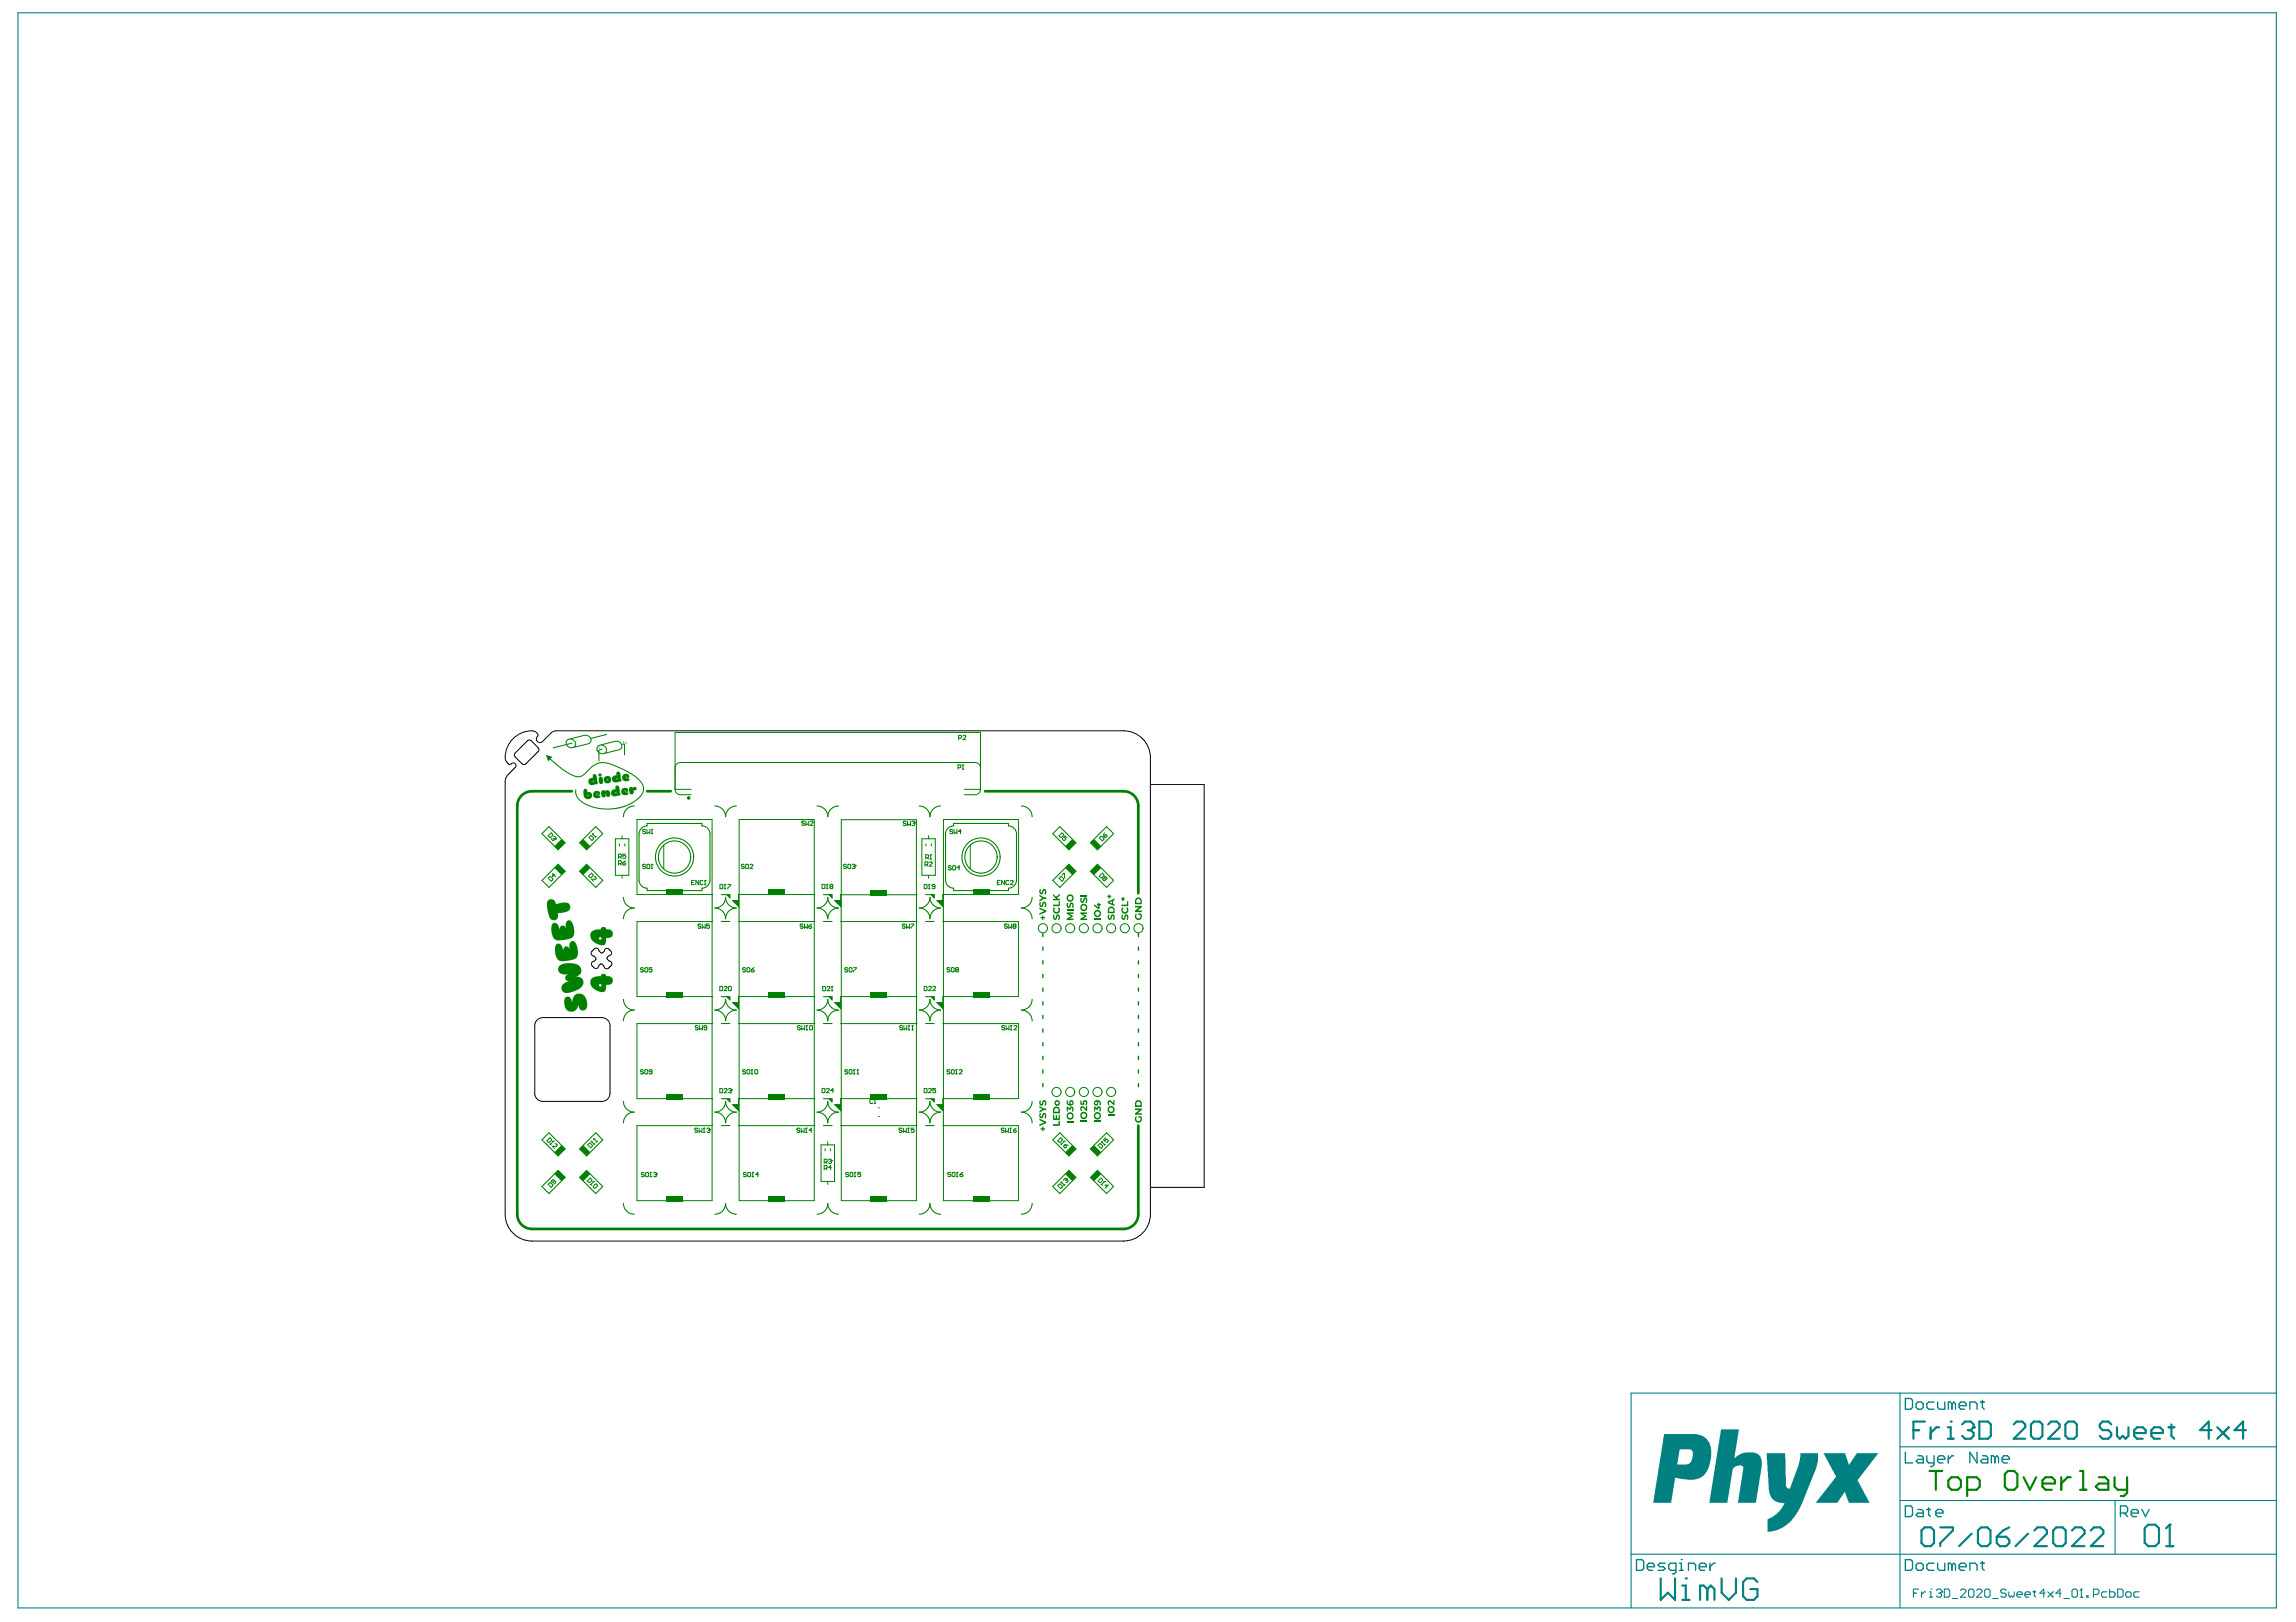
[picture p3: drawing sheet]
<svg xmlns="http://www.w3.org/2000/svg" width="297mm" height="210mm" viewBox="0 0 297 210" stroke-linecap="round" stroke-linejoin="round" font-family="sans-serif">
<g fill="#008080">
<path d="M222.7 185h2.3l-.6 3.7 .7-.5 .7-.2h1.3l.4 .2 .3 .4 .1 .4v.9l-.7 4.6h-2.4l.7-4.2a.58 .58 0 0 0-.1-.6h-.7l-.3 .2a.59 .59 0 0 0-.3 .6l-.6 4h-2.4z"/>
<path d="M228.5 188.1h2.4l.2 4.2v.2l.3 .2 .2-.1 1.1-3.1 .2-.9v-.5h2.3v1l-.4 1.3-1.8 4.6-.8 1.2-1 1.2-1 .5-.8 .3-.7 .1v-1.2a.45 .45 0 0 1 .4-.7l.7-.4 .5-.6 .5-.9h-.6l-.6-.2-.4-.4-.2-.4-.2-.7z"/>
<path d="M235.9 188.1h2.8l.4 1.4 .2-.1 .9-1.3h2.8l-2.6 3.3a.38 .38 0 0 0 .1 .5l1.4 2.6h-2.7l-.5-1.4h-.1l-.9 1.4h-2.8l2.2-2.8 .2-.3a.34 .34 0 0 0 .1-.6z"/>
<path d="M215.3 185.6h4.2l.8 .2 .6 .5 .4 .7 .1 .5-.1 1.4-.2 .8-.3 .7-.2 .4-.6 .4-.8 .3h-.9l-1.6-.3-.5 3.3h-2.3zM217.3 187.6l-.3 1.9h1.3l.3-.1 .3-.5 .1-.7a.57 .57 0 0 0-.3-.6z"/>
</g>
<g fill="none" stroke="#008080" stroke-width=".14">
<path d="M2.3 1.7h292.2v206.4h-292.2zM245.8 187.2h48.7M245.8 194.2h48.7M245.8 180.3v27.8M273.6 194.2v6.9M294.5 180.3h-83.5v27.8M211 201.1h83.5M247.5 206.2h.4M248.2 205.7h-.7v1M248.6 206v.7M249.1 206h-.2l-.3 .3M249.6 206h.2v.7"/>
<path d="M249.6 206.7h.4M249.8 205.7h.1M250.5 205.8l.2-.1h.3l.2 .1v.2M250.8 206.2h.2M251 206.2l.2 .1v.2l-.2 .2h-.3l-.2-.2M251.2 206h.1M251.2 206l-.2 .2M251.5 205.7h.6l.1 .1v.7l-.1 .2h-.6zM252.6 206.9h.7M253.6 205.8l.2-.1h.4l.1 .1v.2l-.7 .7h.7M254.7 205.8l.1-.1h.4l.2 .1v.7l-.2 .2h-.4l-.1-.2zM255.7 205.8l.2-.1h.3l.2 .1v.2l-.7 .7h.7"/>
<path d="M256.8 205.8l.1-.1h.4l.2 .1v.7l-.2 .2h-.4l-.1-.2zM257.8 206.9h.7M259.5 205.8l-.1-.1h-.4l-.2 .1v.2l.2 .2h.4l.1 .1v.2l-.1 .2h-.4l-.2-.2M259.9 206v.5l.2 .2 .1-.2 .2 .2 .2-.2v-.5M260.9 206.3h.7v-.1l-.1-.2h-.4l-.2 .2v.3l.2 .2h.4M262 206.3h.7v-.1l-.2-.2h-.4l-.1 .2v.3l.1 .2h.4M263 206h.4M263.2 205.8v.7l.2 .2M264.6 206.2h-.7l.5-.5v1M264.9 206l.7 .7M265.6 206l-.7 .7M266.7 206.2h-.7l.5-.5v1"/>
<path d="M267 206.9h.7M268.1 205.8l.1-.1h.4l.2 .1v.7l-.2 .2h-.4l-.1-.2zM269.1 206.7h.3M269.3 205.7h.1M269.3 205.7v1M269.3 205.7l-.2 .1M270 206.5h.1v.2h-.1zM270.8 206.3h.6l.1-.1v-.4l-.1-.1h-.6v1M272.6 206h-.5l-.2 .2v.3l.2 .2h.5M272.9 205.7v1h.5l.2-.2v-.3l-.2-.2h-.5M274 205.7h.5l.2 .1v.7l-.2 .2h-.5zM275 206.2l.2-.2h.3l.2 .2v.3l-.2 .2h-.3l-.2-.2z"/>
<path d="M276.8 206h-.6l-.1 .2v.3l.1 .2h.6"/>
</g>
<g fill="none" stroke="#008080" stroke-width=".28">
<path d="M247.5 185.1h.8M248.6 198.1l.4-.4h.8l.4 .4v1.6l-.4 .4h-.8l-.4-.4zM249 184h-1.5v2.2M249.8 184.7v1.5M250.9 184.7h-.4l-.7 .7M251 197.7h1.6v.4l-1.6 1.6v.4M252 184.7h.4v1.5M252 186.2h.7M252.4 184h.1M253.8 184.3l.4-.3h.8l.3 .3v.4M254.6 185.1h.4M255 185.1l.3 .3v.4l-.3 .4h-.8l-.4-.4"/>
<path d="M255.1 198.5l-1.6 1.6M255.3 184.7h.1M255.3 184.7l-.3 .4M255.9 198.1l.4-.4h.8l.4 .4v1.6l-.4 .4h-.8l-.4-.4zM256.1 184h1.1l.4 .3v1.5l-.4 .4h-1.1zM258.3 198.9h1.2l.4 .4v.4l-.4 .4h-.8l-.4-.4zM259.9 197.7l-.8 .4-.8 .8M260.5 184.3l.4-.3h.7l.4 .3v.4l-1.5 1.5h1.5M262.4 198.5l-1.6 1.6M262.8 184.3l.3-.3h.8l.3 .3v1.5l-.3 .4h-.8l-.3-.4zM263.2 198.1l.4-.4h.8l.4 .4v.4l-1.6 1.6h1.6M265 184.3l.3-.3h.8l.4 .3v.4l-1.5 1.5h1.5"/>
<path d="M265.6 198.1l.4-.4h.8l.4 .4v1.6l-.4 .4h-.8l-.4-.4zM267.2 184.3l.4-.3h.7l.4 .3v1.5l-.4 .4h-.7l-.4-.4zM268.1 198.1l.4-.4h.8l.4 .4v.4l-1.6 1.6h1.6M270.5 198.1l.4-.4h.8l.4 .4v.4l-1.6 1.6h1.6M273.1 184.3l-.3-.3h-.8l-.3 .3v.4l.3 .4h.8l.3 .3v.4l-.3 .4h-.8l-.3-.4M273.9 184.7v1.1l.3 .4 .4-.4 .4 .4 .4-.4v-1.1M276.1 185.4h1.5v-.3l-.4-.4h-.7l-.4 .4v.7l.4 .4h.7M277.5 197.8l.4-.5h.9l.5 .5v1.8l-.5 .5h-.9l-.4-.5zM278.3 185.4h1.5v-.3l-.4-.4h-.7l-.4 .4v.7l.4 .4h.7M280.6 184.7h.7M280.7 197.3h.1M280.7 197.3v2.8"/>
<path d="M280.7 197.3l-.5 .5M280.9 184.3v1.5l.4 .4M286.1 185.1h-1.5l1.1-1.1v2.2M286.9 184.7l1.4 1.5M288.3 184.7l-1.4 1.5M290.6 185.1h-1.5l1.1-1.1v2.2M214.8 204.3v2.7l1-.9 .9 .9v-2.7M217.6 207h1M217.6 205.2h.5v1.8M218.1 204.3h.1M220.9 205.7l-.5-.5h-.5v1.8M220.9 205.7v1.3"/>
<path d="M220.9 205.7l.4-.5 .5 .5v1.3M222.7 204.3v1.8l1 .9 .9-.9v-1.8M227.4 204.7l-.5-.4h-.9l-.5 .4v1.9l.5 .4h.9l.5-.4v-.9h-1M280.2 200.1h1"/>
</g>
<g fill="none" stroke="#008080" stroke-width=".17">
<path d="M246.5 194.9h.7l.2 .2v.9l-.2 .3h-.7zM246.5 181h.7l.2 .2v.9l-.2 .3h-.7zM246.5 187.9v1.4h.9M247.9 181.7l.2-.3h.5l.2 .3v.4l-.2 .3h-.5l-.2-.3zM248.1 195.3h.5l.2 .3v.7h-.7l-.2-.3 .2-.2h.7M248.1 188.4h.5l.2 .2v.7h-.7l-.2-.2 .2-.2h.7M249.3 195.3h.4M249.3 188.4v.7l.2 .2h.7M249.5 195.1v.9l.2 .3M250.2 181.4h-.7l-.2 .3v.4l.2 .3h.7M250.2 188.4v1.1l-.2 .3h-.3M250.4 195.8h1v-.2l-.3-.3h-.4l-.3 .3v.4l.3 .3h.4"/>
<path d="M250.7 181.4v.7l.2 .3h.7v-1M250.7 188.9h.9v-.3l-.2-.2h-.5l-.2 .2v.5l.2 .2h.5M252.1 188.4v.9M252.5 181.7l-.2-.3h-.2v1M252.5 181.7v.7M252.5 181.7l.3-.3 .2 .3v.7M252.8 188.4h-.3l-.4 .5M253.5 181.9h.9v-.2l-.3-.3h-.4l-.2 .3v.4l.2 .3h.4M254.8 182.4v-1h.7l.3 .3v.7M255.8 187.9v1.4l-1-1.4v1.4M256.2 181.4h.5M256.5 188.4h.4l.3 .2v.7h-.7l-.3-.2 .3-.2h.7"/>
<path d="M256.5 181.2v.9l.2 .3M258.1 188.6l-.2-.2h-.3v.9M258.1 188.6v.7M258.1 188.6l.2-.2 .3 .2v.7M259 188.9h.9v-.3l-.2-.2h-.5l-.2 .2v.5l.2 .2h.5M274.3 195.8h.7l.3-.2v-.5l-.3-.2h-.7v1.4M274.8 195.8l.5 .5M275.7 195.8h.9v-.2l-.2-.3h-.5l-.2 .3v.4l.2 .3h.5M277.1 195.3l.5 1 .4-1M211.7 201.8h.7l.2 .3v.9l-.2 .2h-.7zM213.1 202.8h.9v-.3l-.2-.2h-.5l-.2 .2v.5l.2 .2h.5M215.4 202.3h-.7l-.2 .2 .2 .3h.5l.2 .2-.2 .2h-.7"/>
<path d="M216.8 203.2h-.7l-.2-.2v-.5l.2-.2h.7v1.1l-.2 .3h-.2M217.3 203.2h.4M217.3 202.3h.2v.9M217.5 201.8h.1M218.4 203.2v-.9h.7l.3 .2v.7M219.8 202.8h1v-.3l-.3-.2h-.4l-.3 .2v.5l.3 .2h.4M221.2 202.3v.9M221.9 202.3h-.2l-.5 .5M246.5 201.8h.7l.2 .3v.9l-.2 .2h-.7zM247.9 202.5l.2-.2h.5l.2 .2v.5l-.2 .2h-.5l-.2-.2zM250.2 202.3h-.7l-.2 .2v.5l.2 .2h.7M250.7 202.3v.7l.2 .2h.7v-.9"/>
<path d="M252.5 202.5l-.2-.2h-.2v.9M252.5 202.5v.7M252.5 202.5l.3-.2 .2 .2v.7M253.5 202.8h.9v-.3l-.3-.2h-.4l-.2 .2v.5l.2 .2h.4M254.8 203.2v-.9h.7l.3 .2v.7M256.2 202.3h.5M256.5 202.1v.9l.2 .2"/>
</g>
<g fill="#008000">
<path d="M80.9 96.3l.3-.1z"/>
<path d="M80.9 96l-.1 .2z"/>
<path d="M80.6 95.9l.1 .3z"/>
<path d="M77.1 97.1h.3z"/>
<path d="M77.5 96.6l.1 .3z"/>
<path d="M77.3 96.8l.2 .1z"/>
<path d="M70.6 97.7l.9 .3-.3 .2 1.1 .9 1.4 .9 .9 .4 .7-.1 1.5-1.3 .4-.2 .5-.2 1.2 .2 1.9 .8 1.6 1 .5 .5 .3 .5 .1 .5-.1 .5-.3 .5-.5 .5a6.6 6.6 0 0 1-6.5 .6l-.9-.5-.5-.7a.78 .78 0 0 1 0-.8h.1a1.4 1.4 0 0 0 .4 1.2l.7 .6a6.4 6.4 0 0 0 6.7-.6l.5-.5 .2-.5 .1-.4-.1-.5-.4-.4-.5-.5-1.6-1-1.8-.7-1.1-.1-.9 .4-1.4 1.2-.5 .2h-.4l-.6-.3-.8-.5-2-1.5-.2 .2z"/>
<path d="M81.5 101.9l.2-.1 .2 .2 .2-.2 .2 .1v.3h-.3v.3a.28 .28 0 0 1-.2 .3 .28 .28 0 0 1-.3-.1l-.1-.5z"/>
<path d="M77.9 102.3h.2l.2 .1 .2-.1a.37 .37 0 0 1 .5 .4l-.1 .3-.2 .1-.2-.1-.2-.3v.4l-.3 .1-.2-.4z"/>
<path d="M77.5 100.6h.4l.1 .3a.33 .33 0 0 1-.2 .6l-.2-.1-.1-.1z"/>
<path d="M70.9 116.5l.5-.1 .3 .1 .1 .2a.22 .22 0 0 0 .1 .3 .22 .22 0 0 0 .3-.1l1-.1a.52 .52 0 0 1 .6 .5 .84 .84 0 0 1-1 .8l-.6 .1v.5a.57 .57 0 0 1-.6 .4 .57 .57 0 0 1-.5-.4l-.3-1.5v-.5z"/>
<path d="M71.5 119.5l.1-.1a.84 .84 0 0 1 .8 1l.1-.4 .2-.2h.3l.2 .3v-.7l.2-.2 .3-.1 .2 .1 .2 .4 .2 1.1-.1 .4-.3 .3-1.6 .3a.78 .78 0 0 1-.8-.5l-.2-1z"/>
<path d="M72 122.2l.1-.1a.84 .84 0 0 1 .8 1v-.4l.2-.2h.3l.3 .3v-.7l.2-.2 .2-.1 .3 .1 .2 .4 .2 1.1-.1 .4-.3 .3-1.6 .3a.73 .73 0 0 1-.7-.4l-.2-.4-.1-.6v-.5z"/>
<path d="M72.4 125l.3-.2 .6-.1 1.2 .1a.9 .9 0 0 1 .7 .6v.1a.79 .79 0 0 1-.7 .9h.3a.77 .77 0 0 1 .7 .9l-.2 .3-.3 .3-.7 .4-.7 .2a.81 .81 0 0 1-.9-.4 1.1 1.1 0 0 1 1.1-1.2l-.1 .1a.47 .47 0 0 1-.6-.3l.1-.4 .5-.2h-.8l-.5-.2-.2-.4z"/>
<path d="M73.1 129.1l.4-.1 .2 .1 .2 .3 .1 .5 .2-.8 .2-.3 .3-.2a1.15 1.15 0 0 1 1.3 1.4l-.1 .5-.4 .3h-.3l-.2-.2-.2-.6v.2a.84 .84 0 0 1-.8 .7 .86 .86 0 0 1-.9-.7l-.1-.7z"/>
<path d="M108 129.7h.8v.9z"/>
<path d="M107.2 129h.4v.4z"/>
<path d="M94.8 142.9h.8v.9z"/>
<path d="M94 142.2h.4v.4z"/>
<path d="M107.2 142.2h.4v.4z"/>
<path d="M108 142.9h.8v.9z"/>
<path d="M121.2 142.9h.8v.9z"/>
<path d="M120.4 142.2h.5v.4z"/>
<path d="M120.4 129h.5v.4z"/>
<path d="M121.2 129.7h.8v.9z"/>
<path d="M121.2 116.5h.8v.9z"/>
<path d="M120.4 115.8h.5v.4z"/>
<path d="M107.2 115.8h.4v.4z"/>
<path d="M108 116.5h.8v.9z"/>
<path d="M94.8 116.5h.8v.9z"/>
<path d="M94 115.8h.4v.4z"/>
<path d="M94 129h.4v.4z"/>
<path d="M94.8 129.7h.8v.9z"/>
<path d="M125.9 115.1h2.1v.8h-2.1z"/>
<path d="M86.2 154.8h2.1v.7h-2.1z"/>
<path d="M99.4 154.8h2.1v.7h-2.1z"/>
<path d="M112.6 154.8h2.2v.7h-2.2z"/>
<path d="M125.9 154.8h2.1v.7h-2.1z"/>
<path d="M125.9 141.6h2.1v.7h-2.1z"/>
<path d="M112.6 141.6h2.2v.7h-2.2z"/>
<path d="M99.4 141.6h2.1v.7h-2.1z"/>
<path d="M86.2 141.6h2.1v.7h-2.1z"/>
<path d="M86.2 128.4h2.1v.7h-2.1z"/>
<path d="M99.4 128.4h2.1v.7h-2.1z"/>
<path d="M112.6 128.4h2.2v.7h-2.2z"/>
<path d="M125.9 128.4h2.1v.7h-2.1z"/>
<path d="M112.6 115.2h2.2v.7h-2.2z"/>
<path d="M99.4 115.1h2.1v.8h-2.1z"/>
<path d="M86.2 115.1h2.1v.8h-2.1z"/>
<path d="M77.3 96.5l2.3-.6 .6 .1a.44 .44 0 0 0 .5 .2l.2 .2-.1 1.3h-.1v-1.3h-.1a.17 .17 0 0 0-.1 .1 .17 .17 0 0 0 0 .2l-.1 .2-.3 .2-2 .5-.5-.1-.1 1h-.1v-1.1a.61 .61 0 0 1-.1-.9zM78 96.4a.67 .67 0 0 1 .5 .9l1.6-.3a.53 .53 0 0 0 .2-.7 .53 .53 0 0 0-.7-.3zM77.4 96.6l-.1 .3 .1 .3a.4 .4 0 0 1 .5-.3v.1l-.3 .1v.2l.3 .2 .3-.1 .2-.3-.2-.4-.4-.2z"/>
<path d="M71.5 96.7l1.7-.4a.54 .54 0 0 1 .4-.7l2-.5a.79 .79 0 0 1 .9 .4l2-.5v.1l-2 .5a.59 .59 0 0 1-.3 .7l-2.1 .5a.79 .79 0 0 1-.9-.4l-1.6 .4zM74 95.6a.67 .67 0 0 1 .5 1l1.6-.4a.54 .54 0 0 0 .2-.7 .54 .54 0 0 0-.7-.3zM73.4 95.8l-.1 .5 .7-.2v.1l-.6 .2a.52 .52 0 0 0 .6 .3 .52 .52 0 0 0 .4-.6 .62 .62 0 0 0-1-.3z"/>
<path d="M75.6 102.1h.3l.1 .4h.3l.2 .2 .1 .3-.2 .3-.4 .1-.4-.2-.1-.6zM76 102.9v.1h.1v-.1z"/>
<path d="M76.9 102.5l.4-.2 .3 .2v.3l-.3 .1 .4 .1v.2l-.2 .1a.52 .52 0 0 1-.7-.2 .52 .52 0 0 1 .1-.6zM77.2 102.7v.1h.1v-.1z"/>
<path d="M79.7 101.7h.2l.2 .1 .1 .8 .1 .2-.2 .2-.7 .1-.3-.2v-.4l.2-.3 .3-.1zM79.6 102.5v.1h.1v-.1z"/>
<path d="M80.5 102.1l.4-.2 .3 .2 .1 .3-.3 .1 .3 .1v.2l-.2 .1a.51 .51 0 0 1-.5-.1 .51 .51 0 0 1-.2-.5zM80.8 102.3v.1h.1v-.1z"/>
<path d="M80.6 100.3l.4-.2 .3 .2 .1 .3-.3 .1 .3 .1v.2l-.1 .1a.5 .5 0 0 1-.6-.1 .5 .5 0 0 1-.2-.5zM81 100.5v.1h.1v-.1z"/>
<path d="M79.8 99.9h.2l.2 .1 .1 .8a.22 .22 0 0 1 0 .4l-.8 .1-.3-.3v-.4l.2-.2 .4-.1zM79.8 100.7v.1h.1l-.1-.1z"/>
<path d="M78.1 100.9a.5 .5 0 0 1 1 0 .5 .5 0 0 1-1 0zM78.6 100.9v.1h.1v-.1z"/>
<path d="M76.7 100.2h.3l.1 .1 .2 .8a.21 .21 0 0 1-.1 .4l-.7 .1-.4-.3 .1-.4 .2-.2h.3zM76.7 101.1v.1h.1v-.1z"/>
<path d="M76.6 120.6l.4-.3h.7l.1-.2 .2-.1h.3l.1 .3h.3a.59 .59 0 0 1 .6 .7 .59 .59 0 0 1-.9 .4l-.1 .7-.2 .2h-.4l-.7-.3a1.05 1.05 0 0 1-.5-1.3zM77.5 121.3a.17 .17 0 0 0 0 .2 .17 .17 0 0 0 .2 .1l.1-.1v-.2z"/>
<path d="M76.6 126.6l.4-.2 .7-.1 .1-.2 .2-.1 .3 .1 .1 .2h.3a.59 .59 0 0 1 .6 .8 .59 .59 0 0 1-.9 .3l-.1 .7-.2 .3h-.4l-.7-.3a1.05 1.05 0 0 1-.5-1.4zM77.5 127.4a.17 .17 0 0 0 0 .2 .17 .17 0 0 0 .2 .1l.1-.3z"/>
<circle cx="77.6" cy="100.3" r=".21"/>
</g>
<g fill="none" stroke="#008000" stroke-width=".13">
<path d="M88 98.7h38.2M79.6 108.5h1.8v4.8h-1.8zM80.1 109.2v.3M80.5 108.2v.3M80.5 113.3v.4M80.8 109.2v.3M82.4 106.1h9.7v9.7h-9.7zM82.4 119.3h9.7v9.7h-9.7zM85.9 109.4v3M88 102.8h1.4M89.4 102.2h-2.1v-7.4h39.5v7.4h-2M95.6 106.1h9.7v9.7h-9.7z"/>
<path d="M95.6 119.3h9.7v9.7h-9.7zM108.8 106.1h9.8v9.7h-9.8zM108.8 119.3h9.8v9.7h-9.8zM119.3 108.5h1.7v4.8h-1.7zM119.8 109.2v.3M120.1 108.2v.3M120.1 113.3v.4M120.5 109.2v.3M122.1 106.1h9.7v9.7h-9.7zM122.1 119.3h9.7v9.7h-9.7zM124.8 102.8h1.4M125.5 109.4v3"/>
<path d="M82.4 132.5h9.7v9.7h-9.7zM95.6 132.5h9.7v9.7h-9.7zM108.8 132.5h9.8v9.7h-9.8zM122.1 132.5h9.7v9.7h-9.7zM82.4 145.7h9.7v9.7h-9.7zM95.6 145.7h9.7v9.7h-9.7zM106.2 148.2h1.8v4.7h-1.8zM106.7 148.6v.3M107.1 147.8v.4M107.1 152.9v.4M107.4 148.6v.3M108.8 145.7h9.8v9.7h-9.8z"/>
<path d="M113.6 144.5h.2M113.6 143.4h.2M122.1 145.7h9.7v9.7h-9.7z"/>
</g>
<g fill="none" stroke="#008000" stroke-width=".14">
<path d="M70.1 107.9l.9-.9 2.1 2.1-.9 .9zM70.1 113.9l2.1-2.1 .9 1-2.1 2zM75 109.1l2.1-2.1 .9 .9-2.1 2.1zM75 112.8l.9-1 2.1 2.1-.9 .9zM82.7 107.9v6M83.7 114.9v.4h7.1v-.4M83.7 106.9v-.3h7.1v.3M91.9 107.9v6M92.2 115.8h-.1v3.4h.1M93.3 119.2h1.1M93.3 115.8h1.1M94 115.8l.4 .4v-.4"/>
<path d="M95.5 116.5v-.7h.1v3.4h-.1M95.6 116.5h-.8l.8 .9M105.4 115.8v3.4M106.5 119.2h1.1M106.5 115.8h1.1M107.2 115.8l.4 .4v-.4M108.8 116.5v-.7v3.4M108.8 116.5h-.8l.8 .9M118.6 115.8v3.4M119.8 119.2h1.1M119.8 115.8h1.1M120.4 115.8l.5 .4v-.4"/>
<path d="M122 116.5v-.7v3.4M122 116.5h-.8l.8 .9M122.3 107.9v6M123.4 106.9v-.3h7.1v.3M123.4 114.9v.4h7.1v-.4M131.5 107.9v6M136.2 107.9l.9-.9 2.1 2.1-.9 .9zM136.2 113.9l2.1-2.1 .9 1-2.1 2zM141.1 112.8l.9-1 2.1 2.1-.9 .9zM141.1 109.1l2.1-2.1 .9 .9-2.1 2.1zM92.2 129h-.1v3.5h.1M93.3 132.5h1.1"/>
<path d="M93.3 129h1.1M94 129l.4 .4v-.4M95.5 129.7v-.7h.1v3.5h-.1M95.6 129.7h-.8l.8 .9M105.4 129v3.5M106.5 132.5h1.1M106.5 129h1.1M107.2 129l.4 .4v-.4M108.8 129.7v-.7v3.5M108.8 129.7h-.8l.8 .9M118.6 129v3.5M119.8 132.5h1.1"/>
<path d="M119.8 129h1.1M120.4 129l.5 .4v-.4M122 129.7v-.7v3.5M122 129.7h-.8l.8 .9M70.1 153.5l2.1-2 .9 .9-2.1 2.1zM70.1 147.5l.9-.9 2.1 2.1-.9 .9zM75 148.7l2.1-2.1 .9 .9-2.1 2.1zM75 152.4l.9-.9 2.1 2-.9 1zM92.2 142.2h-.1v3.5h.1M93.3 145.7h1.1M93.3 142.2h1.1M94 142.2l.4 .4v-.4"/>
<path d="M95.5 142.9v-.7h.1v3.5h-.1M95.6 142.9h-.8l.8 .9M105.4 142.2v3.5M106.5 145.7h1.1M106.5 142.2h1.1M107.2 142.2l.4 .4v-.4M108.8 142.9v-.7v3.5M108.8 142.9h-.8l.8 .9M118.6 142.2v3.5M119.8 145.7h1.1M119.8 142.2h1.1M120.4 142.2l.5 .4v-.4"/>
<path d="M122 142.9v-.7v3.5M122 142.9h-.8l.8 .9M136.2 153.5l2.1-2 .9 .9-2.1 2.1zM136.2 147.5l.9-.9 2.1 2.1-.9 .9zM141.1 148.7l2.1-2.1 .9 .9-2.1 2.1zM141.1 152.4l.9-.9 2.1 2-.9 1z"/>
</g>
<path d="M66.9 104.3v52.8M68.8 102.4h5.2M83.7 102.4h3.1M127.4 102.4h18M147.3 104.3v11.3M68.8 159h76.6M147.3 145.7v11.4" fill="none" stroke="#008000" stroke-width=".35"/>
<g fill="none" stroke="#008000" stroke-width=".17">
<path d="M134.9 120.8v.4M134.9 122.6v.4M134.9 124.3v.4M134.9 126.1v.4M134.9 127.9v.4M134.9 129.6v.4M134.9 131.4v.4M134.9 133.2v.4M134.9 134.9v.4M134.9 136.7v.4M134.9 138.5v.4M147.3 120.8v.4"/>
<path d="M147.3 122.6v.4M147.3 124.3v.4M147.3 126.1v.4M147.3 127.9v.4M147.3 129.6v.4M147.3 131.4v.4M147.3 133.2v.4M147.3 134.9v.4M147.3 136.7v.4M147.3 138.5v.4M134.9 140.2v.4M147.3 140.2v.4"/>
</g>
<g fill="#008000">
<path d="M137.8 151.9l.5-.4 .9 .9-.5 .5z" fill-rule="evenodd"/>
<path d="M141.1 152.4l.9-.9 .5 .4-.9 1z" fill-rule="evenodd"/>
<path d="M137.8 109.5l.9-.9 .5 .5-.9 .9z" fill-rule="evenodd"/>
<path d="M137.8 112.3l.5-.5 .9 1-.5 .4z" fill-rule="evenodd"/>
<path d="M141.1 109.1l.5-.5 .9 .9-.5 .5z" fill-rule="evenodd"/>
<path d="M141.1 112.8l.9-1 .5 .5-.9 .9z" fill-rule="evenodd"/>
<path d="M75 109.1l.5-.5 .9 .9-.5 .5z" fill-rule="evenodd"/>
<path d="M71.7 109.5l.9-.9 .5 .5-.9 .9z" fill-rule="evenodd"/>
<path d="M71.7 112.3l.5-.5 .9 1-.5 .4z" fill-rule="evenodd"/>
<path d="M75 112.8l.9-1 .5 .5-.9 .9z" fill-rule="evenodd"/>
<path d="M71.7 151.9l.5-.4 .9 .9-.5 .5z" fill-rule="evenodd"/>
<path d="M71.7 149.1l.9-.9 .5 .5-.9 .9z" fill-rule="evenodd"/>
<path d="M75 148.7l.5-.5 .9 .9-.5 .5z" fill-rule="evenodd"/>
<path d="M75 152.4l.9-.9 .5 .4-.9 1z" fill-rule="evenodd"/>
<path d="M137.8 149.1l.9-.9 .5 .5-.9 .9z" fill-rule="evenodd"/>
<path d="M141.1 148.7l.5-.5 .9 .9-.5 .5z" fill-rule="evenodd"/>
</g>
<g fill="#008000">
<path d="M145.2 118.4h.1v.4h.1l.1-.4 .2-.1 .1 .1 .2 .1-.1 .6-.2-.1 .1-.3a.12 .12 0 0 0 0-.1 .12 .12 0 0 0-.1 0l-.2 .3-.3 .1-.1-.3z"/>
<path d="M145.2 117.5v-.1l.1 .1-.1 .2 .1 .2 .3 .1 .2-.2-.1-.3 .1-.1 .2 .3-.1 .4-.3 .2-.3-.1-.2-.3z"/>
<path d="M145.1 117.1h.7v-.5h.2v.7h-.9z"/>
<path d="M145.1 116.2l.1-.1 .1 .1 .1-.1 .1 .1-.1 .1h.1v.1h-.1l.1 .1-.1 .1-.1-.1-.1 .1-.1-.1 .1-.1h-.2v-.1h.2z"/>
<path d="M143.4 118.4h.1v.4h.1l.1-.4 .2-.1 .2 .1 .1 .1-.1 .6-.1-.1 .1-.3a.12 .12 0 0 0 0-.1 .12 .12 0 0 0-.2 0l-.1 .3-.3 .1-.2-.3z"/>
<path d="M143.3 115.8h.1l.1 .1 .1-.1h.1l-.1 .2h.2v.1h-.2l.1 .1-.1 .1-.1-.2-.1 .2-.1-.1 .1-.1h-.1v-.1h.1z"/>
<path d="M143.3 144.2h.9v.2h-.9z"/>
<path d="M143.4 142.5l.3-.1 .3 .3v-.3h.2v.6h-.1l-.4-.3-.2-.1v.5l-.2-.3z"/>
<path d="M141.5 145h.9v.2h-.9z"/>
<path d="M141.5 143.2h.2l.2 .2 .1-.2h.3l.1 .2v.4h-.2l.1-.4h-.1h-.2v.2l-.3-.2v.4h-.2z"/>
<path d="M139.8 145h.8v.2h-.8z"/>
<path d="M139.8 143.2h.4l.3 .3v-.4h.1v.7h-.1l-.5-.5-.1 .1 .1 .3-.1 .1-.2-.3z"/>
<path d="M139.8 142.4h.1v.4h.2l.1-.4h.3l.2 .3-.1 .3h-.2l.1-.3-.1-.1h-.1v.4h-.5z"/>
<path d="M138 145.1h.9v.1h-.9z"/>
<path d="M138 143.2h.1l.3 .2 .1-.2h.3l.1 .3-.1 .4-.1-.1v-.4h-.2v.2l-.3-.1v.3h-.2z"/>
<path d="M136.2 145.5h.7v-.5h.2v.7h-.9z"/>
<path d="M136.2 144.3h.2v.4h.2v-.4h.1v.4h.3v-.5h.1v.7h-.9z"/>
<path d="M134.6 146h.2v-.2h.2v.2h.2v.2h-.2v.2h-.2v-.2h-.2z"/>
<path d="M134.5 144.8l.8 .3v.3l-.8 .3v-.2l.6-.3-.6-.2z"/>
<path d="M134.5 144l.2 .1-.1 .2a.13 .13 0 0 0 .1 .2 .13 .13 0 0 0 .1-.2l.2-.3h.2l.2 .3-.1 .4h-.2l.1-.3v-.2l-.2 .1-.1 .4h-.3l-.2-.3z"/>
<path d="M134.5 143.1l.5 .3h.3v.3h-.3l-.5 .3v-.2l.4-.2-.4-.3z"/>
<path d="M134.5 142.4l.2 .1-.1 .3 .2 .1 .1-.4 .1-.1h.2l.2 .3-.1 .4-.2-.1 .1-.2a.13 .13 0 0 0 0-.2 .13 .13 0 0 0-.2 0 .13 .13 0 0 0 0 .2l-.1 .2h-.3l-.2-.3z"/>
<path d="M146.9 144.5l.1-.1 .1 .2-.1 .2v.1l.3 .2 .2-.2 .1-.2-.1-.1h-.2v-.1h.3l.1 .2v.4l-.3 .2-.4-.1-.2-.4z"/>
<path d="M146.8 143.4h.9v.2l-.5 .5h.5v.2h-.9v-.2l.6-.4h-.6z"/>
<path d="M146.9 118.3h.2l-.1 .2v.2l.3 .2 .2-.2 .1-.2-.1-.1h-.2v-.2h.3l.1 .4-.2 .4-.3 .1-.3-.2-.1-.3z"/>
<path d="M146.8 117.2h.9v.2l-.5 .4h.5v.2h-.9v-.1l.6-.5h-.6z"/>
<path d="M134.6 118.7h.2v-.2h.2v.2h.2v.1h-.2v.3h-.2v-.3h-.2z"/>
<path d="M134.5 117.4l.8 .4v.2l-.8 .4v-.2l.6-.3-.6-.3z"/>
<path d="M134.5 116.7l.2 .1-.1 .1 .1 .3 .3-.5h.3l.1 .3-.1 .4h-.2l.1-.3-.1-.2-.2 .5h-.3l-.2-.3z"/>
<path d="M134.5 115.8l.5 .3h.3v.2h-.3l-.5 .4v-.2l.4-.3-.4-.2z"/>
<path d="M134.5 115.1h.2l-.1 .3a.15 .15 0 0 0 .2 .1 .15 .15 0 0 0 .1-.2l.1-.3 .3 .1 .1 .4-.1 .3-.2-.1 .1-.3v-.2l-.2 .1-.1 .4h-.3l-.2-.3z"/>
<path d="M136.3 118.4h.2l-.1 .4h.1l.2-.4 .1-.1 .2 .1 .1 .1-.1 .6-.1-.1 .1-.3a.13 .13 0 0 0-.1-.2 .13 .13 0 0 0-.1 .2l-.2 .3h-.3l-.1-.3z"/>
<path d="M136.3 117.5l.1-.1 .1 .1-.1 .2v.2l.3 .1 .2-.1-.1-.4 .2-.1 .1 .3-.1 .4-.3 .2-.3-.1-.2-.4z"/>
<path d="M136.2 117.1h.8v-.5h.1v.7h-.9z"/>
<path d="M136.2 115.7l.4 .3 .5-.3v.2l-.3 .3 .1 .1h.2v.2h-.9v-.2h.4l-.4-.4z"/>
<path d="M138 118.1h.9v.2h-.5l.4 .2v.1l-.4 .3h.5v.2h-.9v-.2l.5-.3-.5-.4z"/>
<path d="M138 117.7h.9v.2h-.9z"/>
<path d="M138.1 116.8l.1 .1v.3l.1 .1 .2-.5h.3l.1 .3-.1 .4-.2-.1 .1-.2v-.2l-.3 .5-.3-.1-.1-.2z"/>
<path d="M139.8 118.1h.8v.2h-.5l.5 .2v.1l-.5 .3h.5v.2h-.8v-.2l.5-.3-.5-.4z"/>
<path d="M139.8 116.2h.2l-.1 .2 .1 .2 .3-.4h.3l.1 .2-.1 .5-.2-.1 .1-.3-.1-.2-.2 .5h-.3l-.2-.3z"/>
<path d="M139.8 115.8h.8v.2h-.8z"/>
<path d="M141.5 118.9h.9v.2h-.9z"/>
<path d="M141.5 117l.6 .4v-.2h-.2v-.2h.2v-.2h.1v.2h.2v.2h-.2v.5h-.1l-.6-.5z"/>
<path d="M143.5 117.6v.4h.5v-.4l-.3-.1zM143.4 117.5l.3-.2 .4 .1 .1 .3v.5h-.9z"/>
<path d="M143.5 116.8l.4 .1v-.3zM143.3 116.7l.9-.4v.2l-.2 .1v.4l.2 .1v.2l-.9-.4z"/>
<path d="M143.5 143.6a.28 .28 0 0 0 .5 0 .28 .28 0 0 0-.5 0zM143.3 143.6a.48 .48 0 0 1 .9 0 .48 .48 0 0 1-.9 0z"/>
<path d="M141.7 144.4a.3 .3 0 0 0 .6 0 .3 .3 0 0 0-.6 0zM141.5 144.4a.5 .5 0 0 1 1 0 .5 .5 0 0 1-1 0z"/>
<path d="M141.7 142.7a.15 .15 0 0 0 .3 0 .15 .15 0 0 0-.3 0zM141.6 142.5l.5-.1 .2 .1 .1 .2v.4l-.2-.1v-.3l-.2-.1v.4l-.1 .1-.3-.1-.1-.2z"/>
<path d="M139.9 144.4a.3 .3 0 0 0 .6 0 .3 .3 0 0 0-.6 0zM139.7 144.3a.5 .5 0 0 1 1 0 .5 .5 0 0 1-1 0z"/>
<path d="M138.2 144.4a.29 .29 0 0 0 .5 0 .29 .29 0 0 0-.5 0zM138 144.4a.48 .48 0 0 1 .9 0 .48 .48 0 0 1-.9 0z"/>
<path d="M138 142.4l.2 .1v.3l.2 .1v-.4l.1-.1h.3l.1 .2-.1 .4-.3 .1-.3-.1-.2-.2zM138.5 142.7a.15 .15 0 0 0 .3 0 .15 .15 0 0 0-.3 0z"/>
<path d="M136.5 143.5l-.1 .4h.5v-.4l-.2-.1zM136.3 143.4l.3-.2 .4 .1 .1 .2v.6h-.9z"/>
<path d="M136.6 142.7a.18 .18 0 0 0 .3 0 .18 .18 0 0 0-.3 0zM136.4 142.7a.4 .4 0 0 1 .8 0 .4 .4 0 0 1-.8 0z"/>
<path d="M147.1 142.7l-.1 .3h.6l-.1-.4h-.3zM146.9 142.5l.4-.1h.2l.2 .3v.6h-.9v-.5z"/>
<path d="M147.1 116.4l-.1 .4h.6l-.1-.4-.3-.1zM147 116.2l.4-.1 .2 .2 .1 .2v.5h-.9v-.4z"/>
<path d="M138.2 116.2a.29 .29 0 0 0 .5 0 .29 .29 0 0 0-.5 0zM138 116.2a.48 .48 0 0 1 .9 0 .48 .48 0 0 1-.9 0z"/>
<path d="M139.9 117.4a.3 .3 0 0 0 .6 0 .3 .3 0 0 0-.6 0zM139.7 117.4a.5 .5 0 0 1 1 0 .5 .5 0 0 1-1 0z"/>
<path d="M141.7 118.2a.3 .3 0 0 0 .6 0 .3 .3 0 0 0-.6 0zM141.5 118.2a.5 .5 0 0 1 1 0 .5 .5 0 0 1-1 0z"/>
</g>
<g fill="none" stroke="#008000" stroke-width=".28">
<path d="M249.6 190.4h1.7M250.4 190.4v2.4M252.1 191.6l.4-.4h.8l.4 .4v.8l-.4 .4h-.8l-.4-.4zM254.5 192.8h1.2l.4-.4v-.8l-.4-.4h-1.2v2.4M259.4 190.8l.4-.4h.8l.4 .4v1.6l-.4 .4h-.8l-.4-.4zM261.8 191.2l.8 1.6 .8-1.6M264.2 192h1.7v-.4l-.4-.4h-.9l-.4 .4v.8l.4 .4h.9M266.7 191.2v1.6M267.9 191.2h-.4l-.8 .8M269.1 190.4h.4v2.4M269.1 192.8h.8M271.5 191.2h.8l.5 .4v1.2h-1.3l-.4-.4 .4-.4h1.3"/>
<path d="M273.6 191.2v1.2l.4 .4h1.2M275.2 191.2v2l-.4 .4h-.4"/>
</g>
<g fill="none" stroke="#008000" stroke-width=".13">
<path d="M88 98.7a.7 .7 0 0 0-.7 .7M123.9 99.4h.3l.1-.3-.1-.1h-.3v.5M124 95.5h.3l.1-.2-.1-.1h-.3v.5M124.5 99.5h.2M124.6 95.3l.1-.1 .2 .1-.3 .4h.3M124.6 99h.1M124.6 99l-.1 .1M124.6 99v.5M126.2 98.7a.7 .7 0 0 1 .6 .7M70.9 113.6l.2-.2h.1l.3 .3v.1l-.2 .2zM70.9 108.2l.4-.4 .2 .2v.1l-.3 .3h-.1zM71.4 108.5l.1 .3 .2-.1v-.1"/>
<path d="M71.6 108.2l.3 .2-.1 .2M71.6 108.5l.1 .1M71.7 108.6h.1M71.8 113.2l-.3 .2v-.3l.4 .3M71.8 108.6h.1M76.1 113.4l.4-.4 .2 .2v.1l-.2 .3h-.2zM76.2 108.4l.2-.2h.1l.3 .2v.2l-.2 .2zM76.7 107.9h.1M76.7 107.9l.4 .4M76.7 107.9v.1M76.9 113.4l.2 .2v.2h-.6l.3 .2M77.1 108.2l-.1 .2"/>
<path d="M80 110.9h.3l.1-.3-.1-.1h-.3v.6M80 111.8h.3l.1-.3-.1-.1h-.3v.5M80.2 111.8l.2 .1M80.2 110.9l.2 .2M80.6 111.7h.3v.2h-.2zM80.9 111.4l-.3 .3M80.9 110.5h-.3v.3l.2-.1 .1 .1v.3l-.3-.1M83.5 111.9l-.1-.1-.3 .1 .1 .2 .3 .1-.1 .2-.3-.1M83.5 107.4l-.1-.1-.3 .1 .1 .2 .3 .1-.1 .2-.3-.1M83.7 111.9l.1-.1 .3 .1v.4l-.1 .1-.3-.1zM83.7 107.3v.6l.2-.2 .2 .2v-.6M84.3 112.4h.1"/>
<path d="M84.3 107.9h.1M84.3 111.8h.1M84.3 107.3h.1M84.3 107.3v.6M84.3 111.8v.6M84.3 111.8v.1M84.3 107.3v.1M87.3 102.2a.7 .7 0 0 0 .7 .6M89.5 114.2h.2M89.8 113.9h-.3v.6h.3M90.4 113.9v.6l-.4-.6v.6M90.7 119.7l-.3-.1-.1 .2 .3 .1 .1 .1-.1 .1-.3-.1"/>
<path d="M90.9 119.6v.5l.1-.2 .2 .2v-.5M91 114l-.1-.1-.3 .1v.4l.1 .1 .3-.1M91.1 114.5h.2M91.2 113.9h.1M91.2 113.9v.6M91.2 113.9l-.1 .1M91.8 119.6h-.4v.3l.2-.1 .2 .1-.1 .2-.3-.1M93.1 114.5h.3h.1v.4l-.1 .1h-.3zM93.7 115h.2M93.8 114.5h.1M93.8 114.5v.5M93.8 114.5h-.1"/>
<path d="M94.2 114.5h.3l-.3 .5M96.3 111.9l-.1-.1-.3 .1 .1 .2 .3 .1-.1 .2-.3-.1M96.5 111.9l.1-.1 .2 .1v.4l-.1 .1-.2-.1zM97 111.9l.1-.1 .3 .1-.4 .5h.4M103.9 119.7l-.3-.1-.1 .2 .3 .1 .1 .1-.1 .1-.3-.1M104.1 119.6v.5l.2-.2 .1 .2v-.5M104.1 106.3h-.3l-.1 .1 .3 .1 .1 .2-.1 .1-.3-.1M104.3 106.3v.5l.1-.2 .2 .2v-.5M104.6 119.9h.3l.1 .1-.3 .1zM104.8 106.3h.1h.3l-.4 .5h.4M105 119.6l-.4 .3M106.4 114.4h.2l.1 .1v.4l-.1 .1h-.2z"/>
<path d="M106.9 115h.2M107 114.4h.1M107 114.4v.6M107 114.4l-.1 .1M107.5 114.7l-.1 .1 .1 .2 .2-.1v-.2M107.5 114.7l-.1-.1 .1-.2 .2 .1v.2M107.5 114.7h.2M109.5 111.9l-.1-.1-.3 .1 .1 .2 .3 .1-.1 .2-.3-.1M109.7 111.9l.1-.1 .3 .1v.4l-.1 .1-.3-.1zM110.2 111.9l.3-.1 .1 .2M110.4 112.1h.1M110.5 112.1l.1 .1-.1 .2-.3-.1"/>
<path d="M110.6 112h.1M110.6 112l-.1 .1M117.1 119.7l-.1-.1-.3 .1 .1 .2h.3l-.1 .2-.3-.1M117.2 106.4l-.1-.1-.2 .1v.2h.3l-.1 .2-.2-.1M117.3 119.6v.5l.2-.2 .2 .2v-.5M117.4 106.3v.5l.2-.2 .2 .2v-.5M117.8 119.6h.4l-.4 .5M118 106.4l.2-.1 .1 .2M118.2 106.6h.1M118.2 106.6h.1l-.1 .2-.2-.1M118.3 106.5h.1M118.3 106.5l-.1 .1"/>
<path d="M119.6 114.4h.2l.1 .1v.4l-.1 .1h-.2zM119.7 111.9h.2l.1-.3-.1-.1h-.2v.6M119.8 111h.2l.1-.1-.1-.3h-.2v.6M119.9 111.9l.1 .2M119.9 111l.2 .2M120.1 115h.2M120.2 114.4h.1M120.2 114.4l-.1 .1M120.2 114.4v.6M120.2 111.6l.1-.1 .3 .1-.4 .5h.4M120.3 111.2h.2M120.4 110.6h.1"/>
<path d="M120.4 110.6l-.1 .1M120.4 110.6v.6M121 114.7h-.3l-.1-.1 .1-.2 .3 .1v.4l-.1 .1-.3-.1M123.1 112.1l-.1-.1-.3 .1 .1 .2 .3 .1-.1 .2-.3-.1M123.2 107.4l-.1-.1-.2 .1 .1 .2 .2 .1-.1 .2-.2-.1M123.3 112l.3 .1v.4l-.1 .1-.2-.1v-.4zM123.4 107.3v.6l.2-.2 .2 .2v-.6M124.2 112.3h-.4l.3-.3v.6M124.4 107.6h-.4l.3-.3v.6M126.8 102.2a.7 .7 0 0 1-.6 .6M129 114.2h.2M129.4 113.9h-.4v.6h.4"/>
<path d="M130 113.9v.6l-.4-.6v.6M130.3 119.7l-.1-.1-.2 .1v.2h.3l-.1 .2-.2-.1M130.5 119.6v.5l.2-.2 .2 .2v-.5M130.5 114l-.1-.1-.3 .1v.4l.1 .1 .3-.1M130.7 114l.1-.1 .3 .1-.4 .5h.4M131.2 119.9l-.1-.1 .1-.2 .2 .1-.1 .2M131.2 119.9h.1M131.2 119.9h-.1l.1 .2 .2-.1-.1-.1M137 113.6l.2-.2h.1l.3 .3v.1l-.2 .2zM137 108.2l.4-.4 .2 .2v.1l-.3 .3h-.1zM137.4 113.3l.3-.3 .1 .6M138.1 108.4l-.3-.2-.2 .2 .3 .1-.2 .3-.2-.2v-.1"/>
<path d="M142.2 108.4l.2-.2h.1l.3 .3v.1l-.2 .2zM142.2 113.4l.4-.4 .2 .2v.1l-.3 .3h-.1zM142.8 108.2l.2-.2 .2 .1-.1 .3zM142.9 113.6l-.2 .1 .1 .3 .2-.1v-.1M142.9 107.8l-.1 .4M142.9 113.6v-.2l.3 .2-.1 .2h-.1M142.9 113.6l.1 .2M83.2 138.5l-.1-.1-.2 .1 .1 .2 .2 .1-.1 .2-.2-.1M83.2 125.3l-.1-.1-.2 .1 .1 .2 .2 .1-.1 .2-.2-.1M83.4 138.5l.1-.1 .3 .1v.4l-.1 .1-.3-.1zM83.4 125.3l.1-.1 .3 .1v.4l-.1 .1-.3-.1zM84.3 138.7h-.2l-.1-.1 .1-.2 .2 .1v.4v.1l-.3-.1"/>
<path d="M84.4 125.2h-.4v.3l.2-.1 .2 .1-.1 .3-.3-.1M90.3 132.8l-.1-.1-.2 .1v.2l.3 .1-.1 .2-.2-.1M90.5 132.7v.6l.2-.2 .2 .2v-.6M91.4 133h-.2l-.1-.1 .1-.2 .2 .1v.4l-.1 .1-.2-.1M93.1 127.6h.3l.1 .1v.4l-.1 .1h-.3zM93.7 127.7l.1-.1 .3 .1-.4 .5h.4M94.2 127.7l.1-.1 .3 .1v.4l-.1 .1-.3-.1zM96.4 138.5v-.1l-.3 .1 .1 .2 .2 .1v.2l-.3-.1M96.5 125.3l-.1-.1-.3 .1 .1 .2 .3 .1-.1 .2-.3-.1M96.6 138.5l.1-.1 .3 .1v.4l-.1 .1-.3-.1zM96.6 125.3l.1-.1 .3 .1v.4l-.1 .1-.3-.1zM97.2 139h.2"/>
<path d="M97.2 125.5h.3l.1 .2-.3 .1zM97.3 138.4h.1M97.3 138.4v.6M97.3 138.4l-.1 .1M97.6 125.2l-.4 .3M97.7 138.5v-.1l.3 .1v.4l-.1 .1-.2-.1zM103.5 132.8l-.1-.1-.2 .1 .1 .2 .2 .1-.1 .2-.2-.1M103.7 132.7v.6l.2-.2 .2 .2v-.6M104.3 133.3h.2M104.4 132.7h.1M104.4 132.7l-.1 .1M104.4 132.7v.6"/>
<path d="M104.8 132.7l.3 .1v.4l-.1 .1-.3-.1v-.4zM106.4 127.7h.3l.1 .1v.3l-.1 .1h-.3zM107 127.8l.1-.1 .3 .1-.4 .4h.4M107.6 128.2h.1M107.6 127.7h.1M107.6 127.7v.5M107.6 127.7v.1M109.7 125.3l-.1-.1-.3 .1 .1 .2 .3 .1-.1 .2-.3-.1M109.7 138.5l-.3-.1-.1 .2 .3 .1 .1 .2-.1 .1-.3-.1M109.9 138.5l.1-.1 .2 .1v.4l-.1 .1-.2-.1zM109.9 125.2l.3 .1v.4l-.1 .1-.2-.1v-.4zM110.4 125.2h.4l-.4 .6"/>
<path d="M110.4 139h.2M110.5 138.4h.1M110.5 138.4v.6M110.5 138.4l-.1 .1M110.9 139h.2M111 138.4h.1M111 138.4v.6M111 138.4l-.1 .1M116.8 132.8l-.3-.1-.1 .2 .3 .1 .1 .2-.1 .1-.3-.1M116.9 132.7v.6l.2-.2 .2 .2v-.6M117.5 133.3h.2M117.6 132.7h.1"/>
<path d="M117.6 132.7l-.1 .1M117.6 132.7v.6M118 133.3h.1M118.1 132.7h.1M118.1 132.7v.6M118.1 132.7l-.1 .1M119.6 127.6h.2l.1 .1v.4l-.1 .1h-.2zM120.1 127.7l.1-.1 .3 .1-.4 .5h.4M120.7 127.7l.1-.1 .2 .1-.3 .5h.3M122.9 125.3l-.1-.1-.3 .1 .1 .2 .3 .1-.1 .2-.3-.1M122.9 138.5l-.3-.1-.1 .2 .3 .1 .1 .2-.1 .1-.3-.1M123.1 125.3l.1-.1 .2 .1v.4v.1l-.3-.1z"/>
<path d="M123.1 138.5l.1-.1 .2 .1v.4v.1l-.3-.1zM123.6 139h.2M123.7 125.5l-.1-.1 .1-.2 .3 .1-.1 .2M123.7 125.5l-.1 .1 .1 .2 .3-.1-.1-.2M123.7 125.5h.2M123.7 138.4h.1M123.7 138.4v.6M123.7 138.4l-.1 .1M124.1 138.5l.1-.1 .3 .1-.4 .5h.4M130 132.8l-.1-.1-.3 .1 .1 .2 .3 .1-.1 .2-.3-.1M130.2 132.7v.6l.1-.2 .2 .2v-.6M130.7 133.3h.2"/>
<path d="M130.8 132.7h.1M130.8 132.7l-.1 .1M130.8 132.7v.6M131.2 132.8l.1-.1 .3 .1-.4 .5h.4M70.8 147.6l.3-.4 .2 .2v.2l-.2 .2h-.2zM71.1 153.1h.1l.3 .2v.2l-.2 .2-.4-.4zM71.1 148l.2 .1M71.5 147.7h.1M71.6 147.7h.1M71.6 147.7l-.4 .4M71.8 152.8l-.2 .2h-.2v-.2l.2-.1 .3 .2-.1 .3h-.2M71.8 148l.3 .1-.1 .2h-.5l.2 .3"/>
<path d="M76 152.8l.4-.4 .2 .2v.2l-.3 .2h-.1zM76 148.1l.2-.1h.2l.2 .2v.1l-.2 .2zM76.4 153.2l.1 .2M76.5 147.7h.1M76.5 147.7l.4 .4M76.5 147.7v.1M76.7 152.9h.1M76.8 153.5l.2-.3 .3 .2v.1l-.3 .3-.2-.2zM76.8 147.4h.1M76.8 152.9h.1M76.8 147.4l.4 .4M76.8 147.4v.1"/>
<path d="M76.8 152.9l-.4 .4M77 148l-.2 .1M77.3 147.7l-.2 .1M83.3 151.8v-.1l-.3 .1 .1 .2 .2 .1v.2l-.3-.1M83.5 151.8l.1-.1 .3 .1v.4l-.1 .1-.3-.1zM84.1 152.3h.2M84.2 151.7h.1M84.2 151.7v.6M84.2 151.7l-.1 .1M84.6 151.8l.2-.1 .1 .2M84.7 152h.1M84.8 152l.1 .1-.1 .2-.2-.1"/>
<path d="M84.9 151.9h.1M84.9 151.9l-.1 .1M90.3 146.1l-.1-.1-.3 .1 .1 .2 .3 .1-.1 .1h-.3M90.4 146v.5l.2-.1 .2 .1v-.5M91 146.5h.2M91.1 146h.1M91.1 146v.5M91.1 146l-.1 .1M91.5 146.1l.2-.1 .1 .2M91.6 146.3h.1M91.7 146.3l.1 .1-.1 .1h-.2M91.8 146.2h.1"/>
<path d="M91.8 146.2l-.1 .1M93.1 140.9h.3l.1 .1v.3l-.1 .1h-.3zM93.7 141l.1-.1 .3 .1-.4 .4h.4M94.2 141l.3-.1 .1 .1M94.4 141.1h.1M94.5 141.1l.1 .1-.1 .2-.3-.1M94.6 141h.1M94.6 141l-.1 .1M96.6 151.8l-.3-.1-.1 .2 .3 .1 .1 .2-.1 .1-.3-.1M96.8 151.7l.3 .1v.4l-.1 .1-.3-.1v-.4zM97.3 152.3h.2M97.4 151.7h.1"/>
<path d="M97.4 151.7v.6M97.4 151.7l-.1 .1M98.1 152h-.3l.2-.3v.6M103.5 146.1l-.3-.1-.1 .2 .3 .1 .1 .2h-.1h-.3M103.7 146v.5l.1-.1 .2 .1v-.5M104.2 146.5h.2M104.3 146h.1M104.3 146v.5M104.3 146l-.1 .1M105 146.3h-.3l.3-.3v.5M106.4 140.9h.2h.1v.4l-.1 .1h-.2zM106.6 150.4h.3l.1-.3-.1-.1h-.3v.6"/>
<path d="M106.6 151.2h.3l.1-.3-.1-.1h-.3v.6M106.8 151.2l.2 .2M106.8 150.4l.2 .2M106.9 140.9h.1h.3l-.4 .5h.4M107.2 150.1l.3-.1 .1 .2M107.4 150.3h.1M107.5 150.3l.1 .1-.1 .2-.3-.1M107.6 150.2h.1M107.6 151.1h-.4l.3-.3v.6M107.6 150.2l-.1 .1M107.8 141.1h-.3l.2-.2v.5M109.8 151.8l-.1-.1-.3 .1 .1 .2 .3 .1-.1 .2-.3-.1"/>
<path d="M110.1 151.7l.2 .1v.4l-.1 .1-.2-.1v-.4zM110.5 152.3h.2M110.6 151.7h.1M110.6 151.7v.6M110.6 151.7l-.1 .1M111.4 151.7h-.4v.3l.3-.1 .1 .3-.1 .1-.3-.1M112.9 142.3h-.1h-.2v.4v.1l.3-.1M113.1 142.8h.2M113.2 142.3h.1M113.2 142.3v.5M113.2 142.3h-.1M116.7 146.1l-.3-.1-.1 .2 .3 .1 .1 .2h-.1h-.3"/>
<path d="M116.9 146v.5l.2-.1 .1 .1v-.5M117.4 146.5h.2M117.5 146h.1M117.5 146l-.1 .1M117.5 146v.5M118.3 146h-.4v.3l.3-.1 .1 .3h-.1h-.3M119.6 140.9h.2h.1v.4l-.1 .1h-.2zM120.1 140.9h.1h.3l-.4 .5h.4M121.1 140.9h-.4v.2l.2-.1 .2 .1-.1 .3-.3-.1M123 151.8l-.1-.1-.3 .1 .1 .2 .3 .1-.1 .2-.3-.1M123.2 151.8l.1-.1 .2 .1v.4v.1l-.3-.1zM123.7 152.3h.2"/>
<path d="M123.8 151.7h.1M123.8 151.7v.6M123.8 151.7l-.1 .1M124.2 152h.3l.1 .2-.3 .1zM124.6 151.7l-.4 .3M129.9 146.1l-.3-.1-.1 .2 .3 .1 .1 .2h-.1h-.3M130.1 146v.5l.2-.1 .2 .1v-.5M130.6 146.5h.2M130.7 146h.1M130.7 146l-.1 .1M130.7 146v.5M131.1 146.3h.3l.1 .2h-.3z"/>
<path d="M131.5 146l-.4 .3M136.8 153.4l.2-.2h.2l.2 .3v.1l-.2 .2zM136.8 147.6l.4-.4 .2 .2v.2l-.2 .2h-.2zM137.2 148l.2 .1M137.3 153h.1M137.3 153l.4 .4M137.3 153v.1M137.6 147.7h.1M137.6 148.3l.2-.2 .2 .2v.2h-.2zM137.7 147.7h.1M137.7 147.7l-.4 .4M137.8 148.1l.4 .1"/>
<path d="M137.8 153.3l-.2 .1M138 152.6h.1M138 152.6l-.2-.1-.2 .3M138 152.6v.1M138 152.7h.1v.2l-.2 .1M138 152.7l-.1 .1M142.1 152.8l.3-.4 .2 .2v.2l-.2 .2h-.1zM142.1 148.2l.2-.2h.1l.2 .3v.1l-.2 .2zM142.4 153.2l.2 .2M142.5 147.8h.1M142.5 147.8l.4 .3M142.5 147.8v.1"/>
<path d="M142.8 152.9h.1M142.9 152.9h.1M142.9 152.9l-.4 .4M143 148.1l-.2 .1M143 147.2l-.2 .3 .2 .2 .1-.3 .3 .2-.2 .2h-.1M143.2 153.6l-.2-.2h.4l-.4 .4"/>
<circle cx="134.9" cy="120.1" r=".59"/>
<circle cx="136.7" cy="120.1" r=".59"/>
<circle cx="138.5" cy="120.1" r=".59"/>
<circle cx="140.2" cy="120.1" r=".59"/>
<circle cx="142" cy="120.1" r=".59"/>
<circle cx="143.8" cy="120.1" r=".59"/>
<circle cx="145.5" cy="120.1" r=".59"/>
<circle cx="147.3" cy="120.1" r=".59"/>
<circle cx="136.7" cy="141.3" r=".59"/>
<circle cx="138.5" cy="141.3" r=".59"/>
<circle cx="140.2" cy="141.3" r=".59"/>
<circle cx="142" cy="141.3" r=".59"/>
<circle cx="143.8" cy="141.3" r=".59"/>
</g>
<circle cx="89.1" cy="103.3" r=".1" fill="none" stroke="#008000" stroke-width=".21"/>
<g fill="none" stroke="#008000" stroke-width=".14">
<path d="M80.7 116.1a1.39 1.39 0 0 0 1.3 1.4 1.39 1.39 0 0 0-1.3 1.4M82 104.3a1.39 1.39 0 0 0-1.3 1.4M82.7 113.9a1.04 1.04 0 0 0 1 1M83.7 106.9a1.04 1.04 0 0 0-1 1M90.8 106.9a1.04 1.04 0 0 1 1.1 1M91.9 113.9a1.04 1.04 0 0 1-1.1 1M92.5 104.3a1.39 1.39 0 0 1 1.4 1.4 1.39 1.39 0 0 1 1.4-1.4M92.5 117.5a1.39 1.39 0 0 0 1.4-1.4 1.39 1.39 0 0 0 1.4 1.4 1.39 1.39 0 0 0-1.4 1.4 1.39 1.39 0 0 0-1.4-1.4zM105.7 117.5a1.39 1.39 0 0 0 1.4-1.4 1.39 1.39 0 0 0 1.4 1.4 1.39 1.39 0 0 0-1.4 1.4 1.39 1.39 0 0 0-1.4-1.4zM105.7 104.3a1.39 1.39 0 0 1 1.4 1.4 1.39 1.39 0 0 1 1.4-1.4M118.9 117.5a1.39 1.39 0 0 0 1.4-1.4 1.39 1.39 0 0 0 1.4 1.4 1.39 1.39 0 0 0-1.4 1.4 1.39 1.39 0 0 0-1.4-1.4zM118.9 104.3a1.39 1.39 0 0 1 1.4 1.4 1.39 1.39 0 0 1 1.4-1.4"/>
<path d="M122.3 113.9a1.04 1.04 0 0 0 1.1 1M123.4 106.9a1.04 1.04 0 0 0-1.1 1M130.5 106.9a1.04 1.04 0 0 1 1 1M131.5 113.9a1.04 1.04 0 0 1-1 1M132.1 104.3a1.39 1.39 0 0 1 1.4 1.4M133.5 116.1a1.39 1.39 0 0 1-1.4 1.4 1.39 1.39 0 0 1 1.4 1.4M80.7 129.3a1.39 1.39 0 0 0 1.3 1.4 1.39 1.39 0 0 0-1.3 1.4M92.5 130.7a1.39 1.39 0 0 0 1.4-1.4 1.39 1.39 0 0 0 1.4 1.4 1.39 1.39 0 0 0-1.4 1.4 1.39 1.39 0 0 0-1.4-1.4zM105.7 130.7a1.39 1.39 0 0 0 1.4-1.4 1.39 1.39 0 0 0 1.4 1.4 1.39 1.39 0 0 0-1.4 1.4 1.39 1.39 0 0 0-1.4-1.4zM118.9 130.7a1.39 1.39 0 0 0 1.4-1.4 1.39 1.39 0 0 0 1.4 1.4 1.39 1.39 0 0 0-1.4 1.4 1.39 1.39 0 0 0-1.4-1.4zM133.5 129.3a1.39 1.39 0 0 1-1.4 1.4 1.39 1.39 0 0 1 1.4 1.4M80.7 142.5a1.39 1.39 0 0 0 1.3 1.4 1.39 1.39 0 0 0-1.3 1.4"/>
<path d="M80.7 155.7a1.39 1.39 0 0 0 1.3 1.4M92.5 143.9a1.39 1.39 0 0 0 1.4-1.4 1.39 1.39 0 0 0 1.4 1.4 1.39 1.39 0 0 0-1.4 1.4 1.39 1.39 0 0 0-1.4-1.4zM92.5 157.1a1.39 1.39 0 0 0 1.4-1.4 1.39 1.39 0 0 0 1.4 1.4M105.7 143.9a1.39 1.39 0 0 0 1.4-1.4 1.39 1.39 0 0 0 1.4 1.4 1.39 1.39 0 0 0-1.4 1.4 1.39 1.39 0 0 0-1.4-1.4zM105.7 157.1a1.39 1.39 0 0 0 1.4-1.4 1.39 1.39 0 0 0 1.4 1.4M118.9 143.9a1.39 1.39 0 0 0 1.4-1.4 1.39 1.39 0 0 0 1.4 1.4 1.39 1.39 0 0 0-1.4 1.4 1.39 1.39 0 0 0-1.4-1.4zM118.9 157.1a1.39 1.39 0 0 0 1.4-1.4 1.39 1.39 0 0 0 1.4 1.4M133.5 142.5a1.39 1.39 0 0 1-1.4 1.4 1.39 1.39 0 0 1 1.4 1.4M133.5 155.7a1.39 1.39 0 0 1-1.4 1.4"/>
<circle cx="87.3" cy="110.9" r="2.09"/>
<circle cx="87.3" cy="110.9" r="2.47"/>
<circle cx="126.9" cy="110.9" r="2.09"/>
<circle cx="126.9" cy="110.9" r="2.47"/>
</g>
<path d="M68.8 102.4a1.91 1.91 0 0 0-1.9 1.9M145.4 102.4a1.91 1.91 0 0 1 1.9 1.9M66.9 157.1a1.91 1.91 0 0 0 1.9 1.9M147.3 157.1a1.91 1.91 0 0 1-1.9 1.9" fill="none" stroke="#008000" stroke-width=".35"/>
<path d="M66.4 95.6a2.98 2.98 0 0 1 2.8-.9 .48 .48 0 0 1 .4 .4 .48 .48 0 0 1-.2 .4 .47 .47 0 0 0 .2 .6 .47 .47 0 0 0 .6-.2l1.1-1.1 .7-.2h73.4a3.5 3.5 0 0 1 3.4 3.4v59.1a3.5 3.5 0 0 1-3.4 3.5h-76.6a3.5 3.5 0 0 1-3.4-3.5v-55.9a1.33 1.33 0 0 1 .3-1l.9-.9a.37 .37 0 0 0 0-.5 .37 .37 0 0 0-.6 .1 .87 .87 0 0 1-.6-.9 3.5 3.5 0 0 1 1-2.4zM66.6 97.5l1.8-1.7 .3 .1 1 1-.1 .4-1.7 1.6-.4-.1-.9-.9v-.3zM148.8 101.5h7v52.2h-7M69.4 132.1l.5-.4h.3h7.7a1.04 1.04 0 0 1 1 1v8.8a1.04 1.04 0 0 1-1 1h-7.7a1.04 1.04 0 0 1-1-1v-8.8zM76.6 123.1l.3-.3a.35 .35 0 0 1 .4-.1 .35 .35 0 0 1 .2 .3l.3 .3 .4-.2a.35 .35 0 0 1 .2-.3 .35 .35 0 0 1 .4 0l.2 .3a.35 .35 0 0 1 .1 .3 .35 .35 0 0 1-.3 .3l-.3 .3 .3 .4a.35 .35 0 0 1 .3 .2 .35 .35 0 0 1 0 .4l-.4 .3a.35 .35 0 0 1-.3 .1 .35 .35 0 0 1-.3-.4l-.3-.3-.4 .3a.35 .35 0 0 1-.2 .3 .35 .35 0 0 1-.3-.1l-.3-.2a.35 .35 0 0 1-.1-.4 .35 .35 0 0 1 .4-.2l.2-.3-.3-.4a.35 .35 0 0 1-.3-.2 .35 .35 0 0 1 .1-.4z" fill="none" stroke="#000" stroke-width=".13"/>
</svg>
